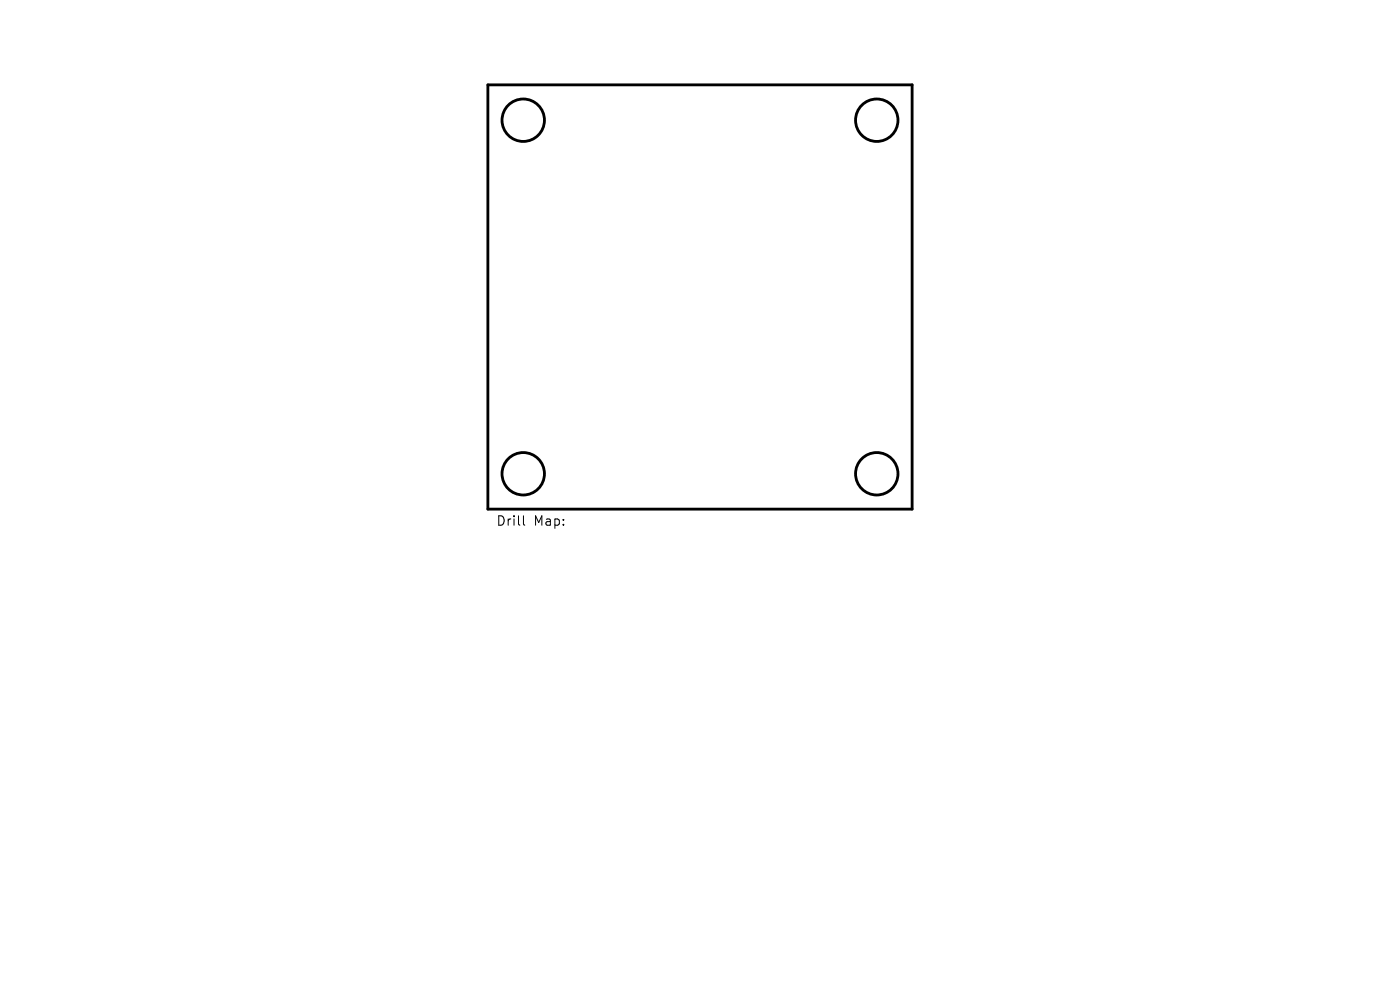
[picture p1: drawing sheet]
<svg xmlns="http://www.w3.org/2000/svg" width="297mm" height="210mm" viewBox="0 0 297 210" stroke-linecap="round" stroke-linejoin="round" font-family="sans-serif">
<defs><g id="words">
<g font-size="2.8">
<text x="105.2" y="111.8">Drill</text>
<text x="113.2" y="111.8">Map:</text>
</g>
</g></defs>
<path d="M103.5 108h.1M111 109.4v1.7l.3 .3" fill="none" stroke="#000" stroke-width=".21"/>
<g fill="none" stroke="#000" stroke-width=".6">
<path d="M103.5 18h90v90h-90z"/>
<circle cx="111" cy="25.5" r="4.5"/>
<circle cx="186" cy="25.5" r="4.5"/>
<circle cx="111" cy="100.5" r="4.5"/>
<circle cx="186" cy="100.5" r="4.5"/>
</g>
<circle cx="103.5" cy="108" r=".03" fill="#000" stroke="#000" stroke-width=".21"/>
<use href="#words"/>
</svg>
